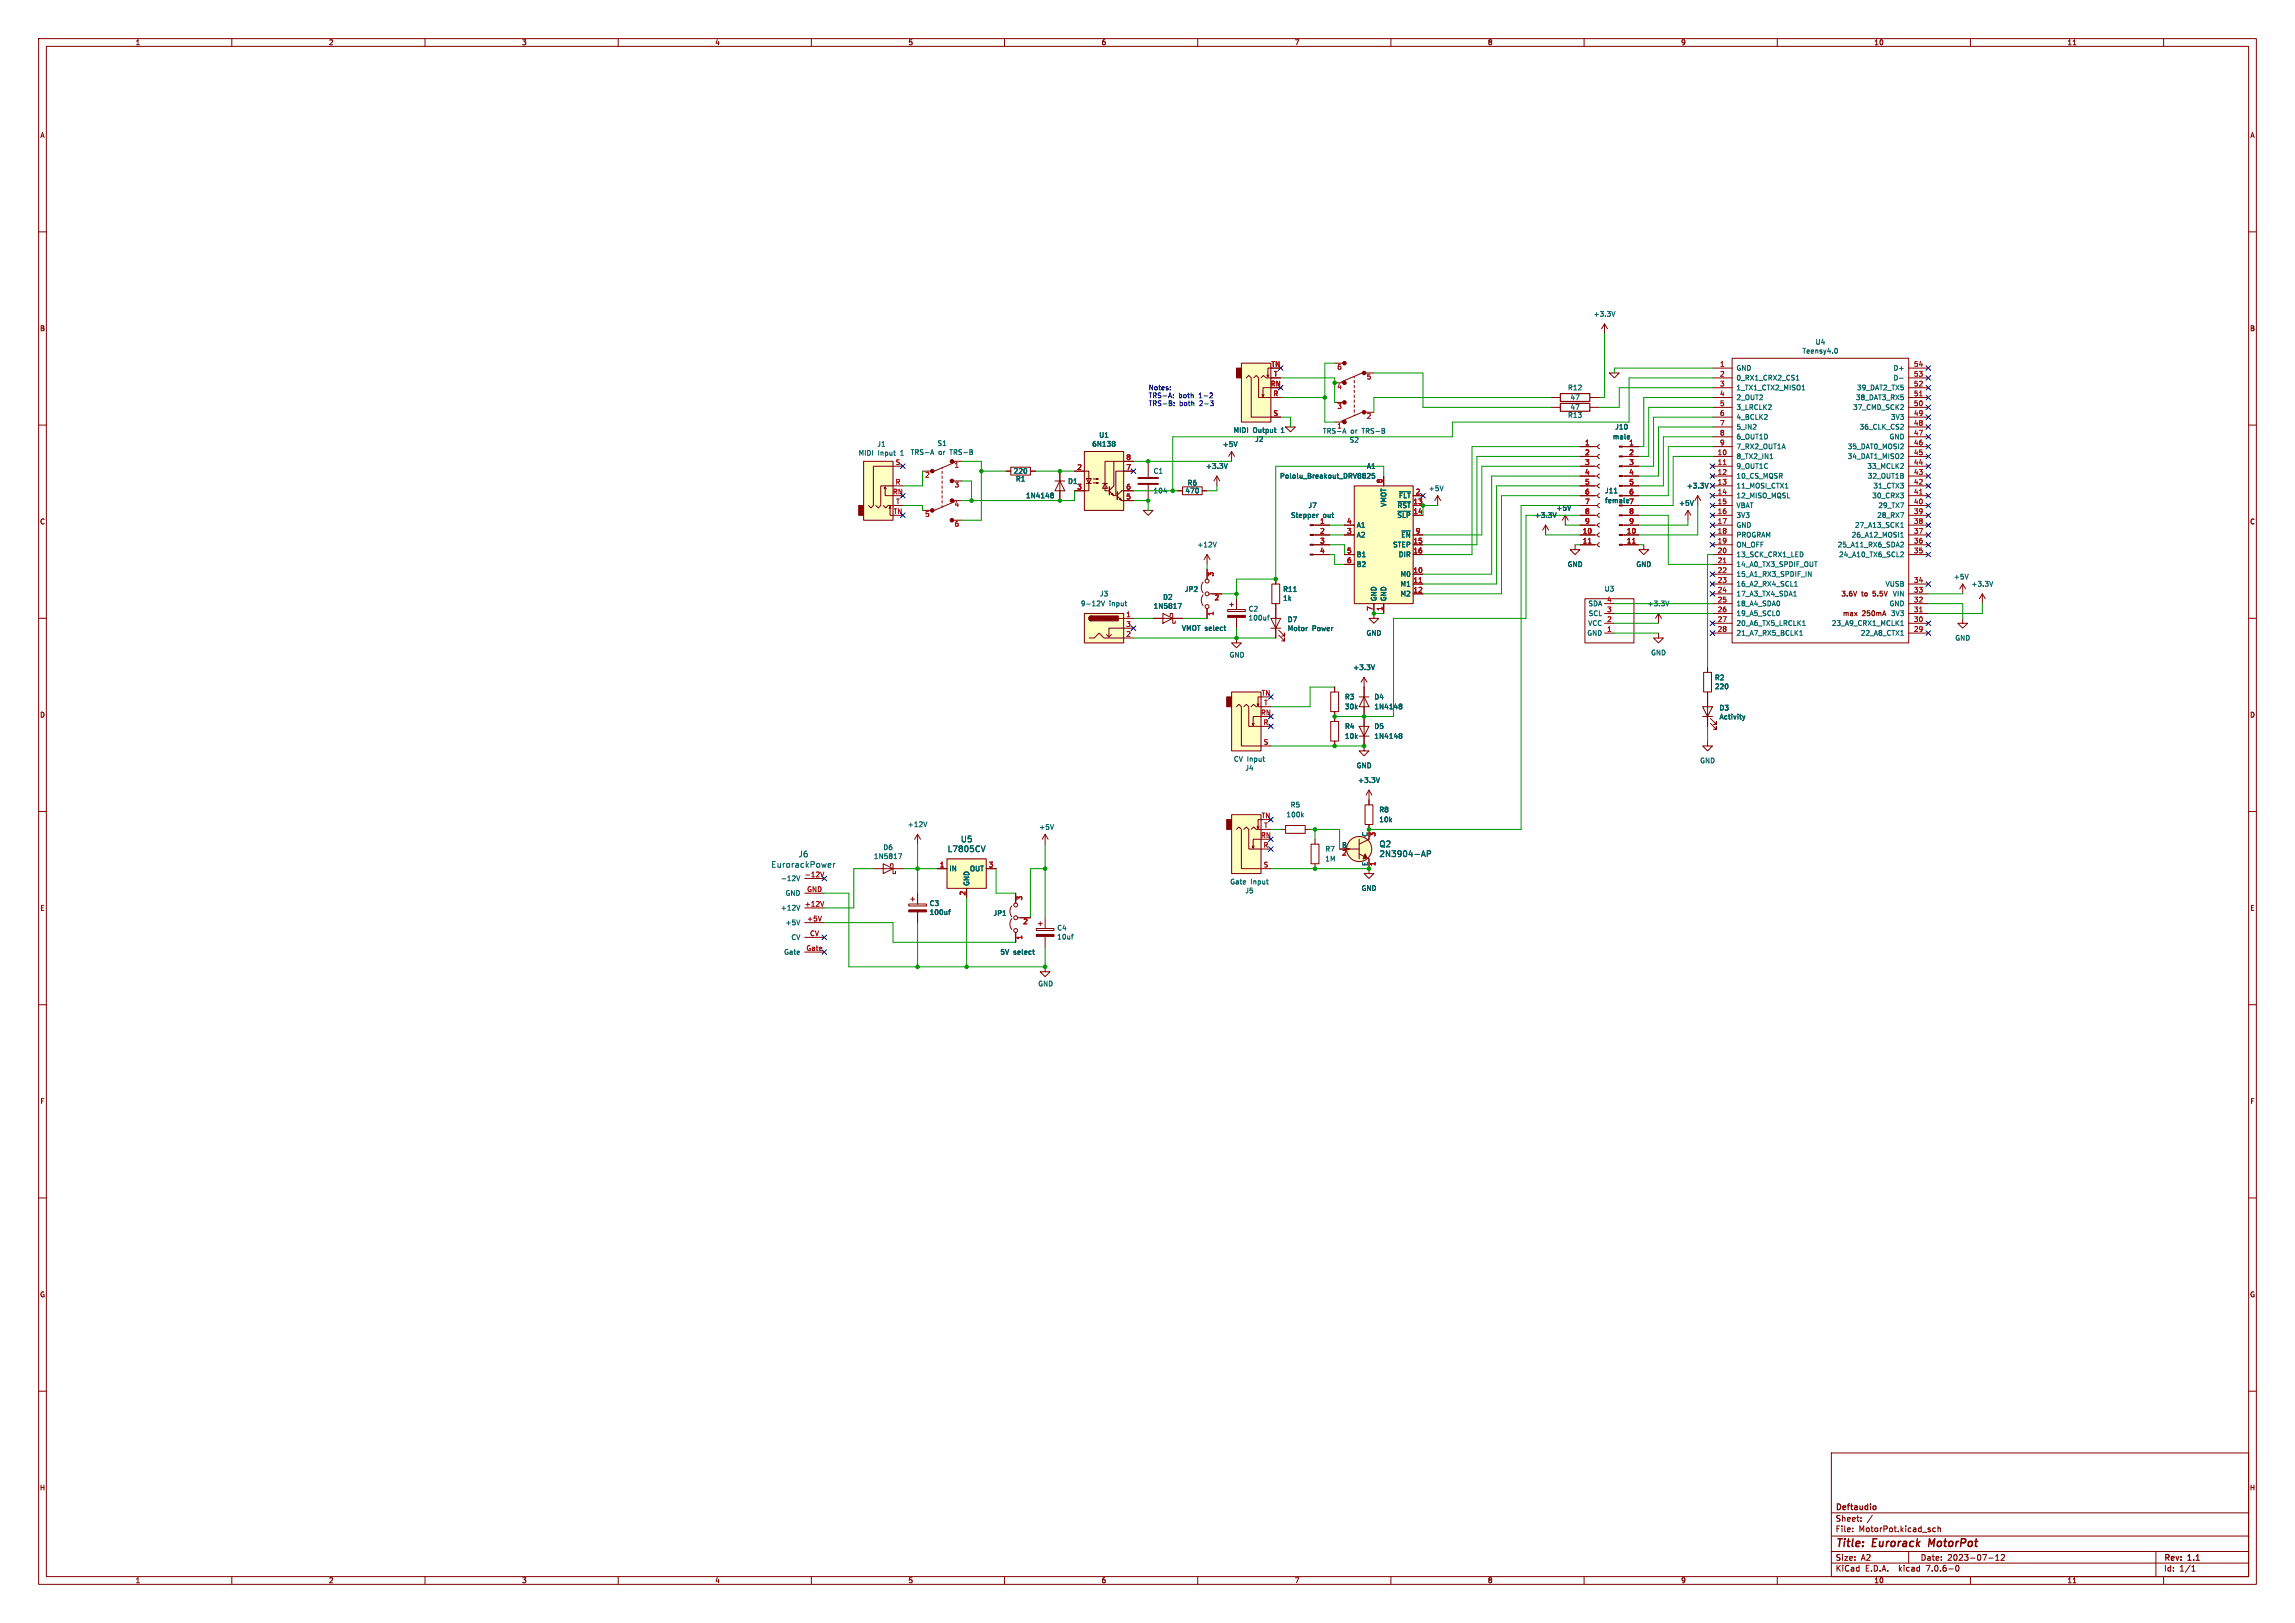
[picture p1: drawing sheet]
<svg xmlns="http://www.w3.org/2000/svg" width="594mm" height="420mm" viewBox="0 0 594 420" stroke-linecap="round" stroke-linejoin="round" font-family="sans-serif">
<defs><g id="words">
<g font-size="2.8" fill="#840000">
<text x="475" y="400.9">Title:</text>
<text x="484.7" y="400.9">Eurorack</text>
<text x="500" y="400.9">MotorPot</text>
</g>
<g font-size="2.1" fill="#006464">
<text x="245.2" y="220.7">L7805CV</text>
<text x="248.6" y="218.2">U5</text>
<text x="356.9" y="219.4">Q2</text>
<text x="356.9" y="222">2N3904-AP</text>
<text x="199.5" y="224.7">EurorackPower</text>
<text x="206.6" y="222">J6</text>
</g>
<g font-size="2.1" fill="#840000">
<text x="475" y="394">Sheet:</text>
<text x="475" y="391.2">Deftaudio</text>
<text x="475" y="396.7">File:</text>
<text x="481.1" y="396.7">MotorPot.kicad_sch</text>
<text x="475" y="406.9">KiCad</text>
<text x="475" y="404.1">Size:</text>
<text x="481.7" y="404.1">A2</text>
<text x="482.7" y="406.9">E.D.A.</text>
<text x="491.6" y="406.9">kicad</text>
<text x="497" y="404.1">Date:</text>
<text x="498.8" y="406.9">7.0.6-0</text>
<text x="504" y="404.1">2023-07-12</text>
<text x="560" y="404.3">Rev:</text>
<text x="560" y="406.9">Id:</text>
<text x="564.1" y="406.9">1/1</text>
<text x="566.4" y="404.3">1.1</text>
</g>
<g font-size="1.8" fill="#840000">
<text x="35" y="11.9">1</text>
<text x="85" y="11.9">2</text>
<text x="135" y="11.9">3</text>
<text x="185" y="11.9">4</text>
<text x="235" y="11.9">5</text>
<text x="285" y="11.9">6</text>
<text x="335" y="11.9">7</text>
<text x="385" y="11.9">8</text>
<text x="435" y="11.9">9</text>
<text x="485" y="11.9">10</text>
<text x="535" y="11.9">11</text>
<text x="10.3" y="35.9">A</text>
<text x="582.3" y="35.9">A</text>
<text x="10.3" y="85.9">B</text>
<text x="582.3" y="85.9">B</text>
<text x="10.3" y="135.9">C</text>
<text x="582.3" y="135.9">C</text>
<text x="476.5" y="154.5">3.6V</text>
<text x="481.8" y="154.5">to</text>
<text x="484.8" y="154.5">5.5V</text>
<text x="476.9" y="159.6">max</text>
<text x="481.9" y="159.6">250mA</text>
<text x="10.3" y="185.9">D</text>
<text x="582.3" y="185.9">D</text>
<text x="10.3" y="235.9">E</text>
<text x="582.3" y="235.9">E</text>
<text x="10.3" y="285.9">F</text>
<text x="582.3" y="285.9">F</text>
<text x="10.3" y="335.9">G</text>
<text x="582.3" y="335.9">G</text>
<text x="10.2" y="385.9">H</text>
<text x="582.2" y="385.9">H</text>
<text x="35" y="409.9">1</text>
<text x="85" y="409.9">2</text>
<text x="135" y="409.9">3</text>
<text x="185" y="409.9">4</text>
<text x="235" y="409.9">5</text>
<text x="285" y="409.9">6</text>
<text x="335" y="409.9">7</text>
<text x="385" y="409.9">8</text>
<text x="435" y="409.9">9</text>
<text x="485" y="409.9">10</text>
<text x="535" y="409.9">11</text>
</g>
<g font-size="1.8" fill="#006464">
<text x="412.3" y="82.1">+3.3V</text>
<text x="469.8" y="89.4">U4</text>
<text x="466.4" y="91.7">Teensy4.0</text>
<text x="405.7" y="101.2">R12</text>
<text x="449.3" y="96.1">GND</text>
<text x="449.3" y="98.7">0_RX1_CRX2_CS1</text>
<text x="449.3" y="101.2">1_TX1_CTX2_MISO1</text>
<text x="480.5" y="101.2">39_DAT2_TX5</text>
<text x="490" y="98.7">D-</text>
<text x="490" y="96.1">D+</text>
<text x="406.4" y="103.7">47</text>
<text x="406.4" y="106.3">47</text>
<text x="449.3" y="106.3">3_LRCLK2</text>
<text x="449.3" y="103.7">2_OUT2</text>
<text x="479.5" y="106.3">37_CMD_SCK2</text>
<text x="480.2" y="103.7">38_DAT3_RX5</text>
<text x="284.4" y="113.5">U1</text>
<text x="319.2" y="112.2">MIDI</text>
<text x="324.3" y="112.2">Output</text>
<text x="331.7" y="112.2">1</text>
<text x="342.3" y="112.4">TRS-A</text>
<text x="346" y="111.2">1</text>
<text x="349.6" y="112.4">or</text>
<text x="352.7" y="112.4">TRS-B</text>
<text x="405.7" y="108.3">R13</text>
<text x="417.3" y="113.9">male</text>
<text x="417.9" y="111.4">J10</text>
<text x="449.3" y="108.8">4_BCLK2</text>
<text x="449.3" y="111.4">5_IN2</text>
<text x="449.3" y="113.9">6_OUT1D</text>
<text x="481.2" y="111.4">36_CLK_CS2</text>
<text x="488.9" y="113.9">GND</text>
<text x="489.3" y="108.8">3V3</text>
<text x="222.1" y="118.1">MIDI</text>
<text x="227" y="115.8">J1</text>
<text x="227.2" y="118.1">Input</text>
<text x="233.2" y="118.1">1</text>
<text x="235.6" y="117.9">TRS-A</text>
<text x="242.5" y="115.6">S1</text>
<text x="242.9" y="117.9">or</text>
<text x="246" y="117.9">TRS-B</text>
<text x="282.6" y="115.8">6N138</text>
<text x="316.4" y="115.8">+5V</text>
<text x="324.7" y="114.5">J2</text>
<text x="349.2" y="114.7">S2</text>
<text x="449.3" y="119">8_TX2_IN1</text>
<text x="449.3" y="116.4">7_RX2_OUT1A</text>
<text x="478.1" y="119">34_DAT1_MISO2</text>
<text x="478.1" y="116.4">35_DAT0_MOSI2</text>
<text x="262.2" y="122.8">220</text>
<text x="262.8" y="124.8">R1</text>
<text x="276.3" y="125.4">D1</text>
<text x="298.5" y="122.8">C1</text>
<text x="307.3" y="125.8">R6</text>
<text x="312" y="121.5">+3.3V</text>
<text x="331.2" y="124.1">Pololu_Breakout_DRV8825</text>
<text x="353.7" y="121.5">A1</text>
<text x="449.3" y="121.5">9_OUT1C</text>
<text x="449.3" y="124.1">10_CS_MQSR</text>
<text x="483.2" y="121.5">33_MCLK2</text>
<text x="483.3" y="124.1">32_OUT1B</text>
<text x="265.4" y="129.1">1N4148</text>
<text x="298.5" y="127.9">104</text>
<text x="306.7" y="127.9">470</text>
<text x="338.5" y="131.7">J7</text>
<text x="359" y="131.3" transform="rotate(-90 359 131.3)">VMOT</text>
<text x="361.6" y="131.7">~{RST}</text>
<text x="362" y="129.1">~{FLT}</text>
<text x="369.7" y="127.3">+5V</text>
<text x="415.3" y="127.9">J11</text>
<text x="415.3" y="130.4">female 7</text>
<text x="434.5" y="131.1">+5V</text>
<text x="436.5" y="126.6">+3.3V</text>
<text x="449.3" y="126.6">11_MOSI_CTX1</text>
<text x="449.3" y="129.1">12_MISO_MQSL</text>
<text x="449.3" y="131.7">VBAT</text>
<text x="484.5" y="129.1">30_CRX3</text>
<text x="484.8" y="126.6">31_CTX3</text>
<text x="486" y="131.7">29_TX7</text>
<text x="334" y="134.2">Stepper</text>
<text x="342.4" y="134.2">out</text>
<text x="351" y="136.8">A1</text>
<text x="361.5" y="134.2">~{SLP}</text>
<text x="397.1" y="134.2">+3.3V</text>
<text x="402.7" y="132.4">+5V</text>
<text x="449.3" y="134.2">3V3</text>
<text x="449.3" y="136.8">GND</text>
<text x="480" y="136.8">27_A13_SCK1</text>
<text x="485.7" y="134.2">28_RX7</text>
<text x="309.8" y="141.8">+12V</text>
<text x="351" y="139.3">A2</text>
<text x="360.5" y="141.8">STEP</text>
<text x="362.6" y="139.3">~{EN}</text>
<text x="449.3" y="139.3">PROGRAM</text>
<text x="449.3" y="141.8">ON_OFF</text>
<text x="475.5" y="141.8">25_A11_RX6_SDA2</text>
<text x="479.1" y="139.3">26_A12_MOSI1</text>
<text x="351" y="144.4">B1</text>
<text x="351" y="146.9">B2</text>
<text x="361.9" y="144.4">DIR</text>
<text x="362.4" y="149.5">M0</text>
<text x="405.6" y="146.9">GND</text>
<text x="423.4" y="146.9">GND</text>
<text x="449.3" y="144.4">13_SCK_CRX1_LED</text>
<text x="449.3" y="146.9">14_A0_TX3_SPDIF_OUT</text>
<text x="449.3" y="149.5">15_A1_RX3_SPDIF_IN</text>
<text x="475.9" y="144.4">24_A10_TX6_SCL2</text>
<text x="284.6" y="154.5">J3</text>
<text x="300.9" y="155.4">D2</text>
<text x="306.6" y="153.4">JP2</text>
<text x="332" y="153.4">R11</text>
<text x="332" y="155.7">1k</text>
<text x="356.5" y="155.7" transform="rotate(-90 356.5 155.7)">GND</text>
<text x="359" y="155.7" transform="rotate(-90 359 155.7)">GND</text>
<text x="362.4" y="152">M1</text>
<text x="362.4" y="154.5">M2</text>
<text x="415.2" y="153.3">U3</text>
<text x="449.3" y="152">16_A2_RX4_SCL1</text>
<text x="449.3" y="154.5">17_A3_TX4_SDA1</text>
<text x="487.9" y="152">VUSB</text>
<text x="489.8" y="154.5">VIN</text>
<text x="505.6" y="150.1">+5V</text>
<text x="510.1" y="152">+3.3V</text>
<text x="279.6" y="157.1">9-12V</text>
<text x="287.1" y="157.1">input</text>
<text x="298.5" y="157.7">1N5817</text>
<text x="323" y="158.4">C2</text>
<text x="323" y="160.8">100uf</text>
<text x="333.2" y="161.2">D7</text>
<text x="411" y="157.1">SDA</text>
<text x="411.1" y="159.6">SCL</text>
<text x="426.3" y="157.1">+3.3V</text>
<text x="449.3" y="157.1">18_A4_SDA0</text>
<text x="449.3" y="159.6">19_A5_SCL0</text>
<text x="488.9" y="157.1">GND</text>
<text x="489.3" y="159.6">3V3</text>
<text x="305.8" y="163.4">VMOT select</text>
<text x="333.2" y="163.5">Motor</text>
<text x="339.6" y="163.5">Power</text>
<text x="353.6" y="164.7">GND</text>
<text x="410.7" y="164.7">GND</text>
<text x="410.9" y="162.2">VCC</text>
<text x="449.3" y="162.2">20_A6_TX5_LRCLK1</text>
<text x="449.3" y="164.7">21_A7_RX5_BCLK1</text>
<text x="474" y="162.2">23_A9_CRX1_MCLK1</text>
<text x="481.5" y="164.7">22_A8_CTX1</text>
<text x="506" y="166">GND</text>
<text x="318.1" y="170.4">GND</text>
<text x="350.1" y="173.6">+3.3V</text>
<text x="427.2" y="169.8">GND</text>
<text x="443.7" y="176.2">R2</text>
<text x="443.7" y="178.5">220</text>
<text x="348" y="181.2">R3</text>
<text x="348" y="183.7">30k</text>
<text x="355.6" y="181.2">D4</text>
<text x="355.6" y="183.7">1N4148</text>
<text x="444.9" y="184">D3</text>
<text x="348" y="188.8">R4</text>
<text x="348" y="191.4">10k</text>
<text x="355.6" y="188.8">D5</text>
<text x="355.6" y="191.4">1N4148</text>
<text x="444.9" y="186.4">Activity</text>
<text x="319.2" y="197.3">CV Input</text>
<text x="439.9" y="197.7">GND</text>
<text x="322.2" y="199.6">J4</text>
<text x="351" y="199">GND</text>
<text x="351.4" y="202.8">+3.3V</text>
<text x="333.9" y="209.1">R5</text>
<text x="234.8" y="214.2">+12V</text>
<text x="268.9" y="214.9">+5V</text>
<text x="332.8" y="211.7">100k</text>
<text x="356.9" y="210.4">R8</text>
<text x="356.9" y="213">10k</text>
<text x="228.5" y="220.2">D6</text>
<text x="342.9" y="220.6">R7</text>
<text x="347.2" y="219.5">B</text>
<text x="354.1" y="216.6" transform="rotate(-90 354.1 216.6)">C</text>
<text x="226.1" y="222.5">1N5817</text>
<text x="245.6" y="225.7">IN</text>
<text x="250.9" y="225.7">OUT</text>
<text x="342.9" y="223.1">1M</text>
<text x="354.1" y="224.2" transform="rotate(-90 354.1 224.2)">E</text>
<text x="202" y="228.2">-12V</text>
<text x="203.2" y="232">GND</text>
<text x="251.1" y="229.4" transform="rotate(-90 251.1 229.4)">GND</text>
<text x="318.3" y="229.1">Gate</text>
<text x="322.2" y="231.4">J5</text>
<text x="323.7" y="229.1">Input</text>
<text x="352.3" y="230.7">GND</text>
<text x="202" y="235.8">+12V</text>
<text x="203.2" y="239.6">+5V</text>
<text x="240.5" y="234.6">C3</text>
<text x="240.5" y="237">100uf</text>
<text x="257" y="237.2">JP1</text>
<text x="204.7" y="243.4">CV</text>
<text x="273.5" y="241">C4</text>
<text x="273.5" y="243.3">10uf</text>
<text x="202.8" y="247.2">Gate</text>
<text x="258.8" y="247.2">5V</text>
<text x="262.3" y="247.2">select</text>
<text x="268.6" y="255.4">GND</text>
</g>
<g font-size="1.8" fill="#a90000">
<text x="329" y="95">TN</text>
<text x="346" y="96">6</text>
<text x="445.1" y="95">1</text>
<text x="495.3" y="95">54</text>
<text x="328.8" y="100.1">RN</text>
<text x="329.6" y="97.5">T</text>
<text x="346" y="101">4</text>
<text x="353.6" y="98.5">5</text>
<text x="445.1" y="97.5">2</text>
<text x="445.1" y="100.1">3</text>
<text x="495.3" y="100.1">52</text>
<text x="495.3" y="97.5">53</text>
<text x="329.5" y="102.6">R</text>
<text x="329.5" y="107.7">S</text>
<text x="346" y="106.1">3</text>
<text x="445.1" y="105.2">5</text>
<text x="445.1" y="107.7">6</text>
<text x="445.1" y="102.6">4</text>
<text x="495.3" y="107.7">49</text>
<text x="495.3" y="105.2">50</text>
<text x="495.3" y="102.6">51</text>
<text x="353.6" y="108.7">2</text>
<text x="445.1" y="110.2">7</text>
<text x="445.1" y="112.8">8</text>
<text x="495.3" y="112.8">47</text>
<text x="495.3" y="110.2">48</text>
<text x="291.4" y="119.1">8</text>
<text x="410.1" y="115.3">1</text>
<text x="410.1" y="117.9">2</text>
<text x="421.6" y="115.3">1</text>
<text x="421.6" y="117.9">2</text>
<text x="444.5" y="117.9">10</text>
<text x="445.1" y="115.3">9</text>
<text x="495.3" y="117.9">45</text>
<text x="495.3" y="115.3">46</text>
<text x="231.7" y="125.5">R</text>
<text x="231.7" y="120.4">S</text>
<text x="239.3" y="123.9">2</text>
<text x="246.9" y="121.4">1</text>
<text x="278.7" y="121.7">2</text>
<text x="291.4" y="121.7">7</text>
<text x="357.9" y="125.2" transform="rotate(-90 357.9 125.2)">8</text>
<text x="410.1" y="120.4">3</text>
<text x="410.1" y="122.9">4</text>
<text x="410.1" y="125.5">5</text>
<text x="421.6" y="120.4">3</text>
<text x="421.6" y="122.9">4</text>
<text x="421.6" y="125.5">5</text>
<text x="444.5" y="120.4">11</text>
<text x="444.5" y="122.9">12</text>
<text x="444.5" y="125.5">13</text>
<text x="495.3" y="125.5">42</text>
<text x="495.3" y="122.9">43</text>
<text x="495.3" y="120.4">44</text>
<text x="231" y="128">RN</text>
<text x="231.8" y="130.6">T</text>
<text x="246.9" y="126.4">3</text>
<text x="246.9" y="131.5">4</text>
<text x="278.7" y="126.7">3</text>
<text x="291.4" y="129.3">5</text>
<text x="291.4" y="126.7">6</text>
<text x="365.7" y="130.6">13</text>
<text x="366.3" y="128">2</text>
<text x="410.1" y="128">6</text>
<text x="410.1" y="130.6">7</text>
<text x="421.6" y="128">6</text>
<text x="444.5" y="128">14</text>
<text x="444.5" y="130.6">15</text>
<text x="495.3" y="130.6">40</text>
<text x="495.3" y="128">41</text>
<text x="231.2" y="133.1">TN</text>
<text x="239.3" y="134.1">5</text>
<text x="246.9" y="136.6">6</text>
<text x="341.6" y="135.6">1</text>
<text x="348.5" y="135.6">4</text>
<text x="365.7" y="133.1">14</text>
<text x="410.1" y="133.1">8</text>
<text x="410.1" y="135.6">9</text>
<text x="421.6" y="133.1">8</text>
<text x="421.6" y="135.6">9</text>
<text x="444.5" y="133.1">16</text>
<text x="444.5" y="135.6">17</text>
<text x="495.3" y="135.6">38</text>
<text x="495.3" y="133.1">39</text>
<text x="341.6" y="138.2">2</text>
<text x="341.6" y="140.7">3</text>
<text x="341.6" y="143.3">4</text>
<text x="348.5" y="138.2">3</text>
<text x="348.5" y="143.3">5</text>
<text x="365.7" y="140.7">15</text>
<text x="365.7" y="143.3">16</text>
<text x="366.3" y="138.2">9</text>
<text x="409.5" y="138.2">10</text>
<text x="409.5" y="140.7">11</text>
<text x="421" y="138.2">10</text>
<text x="421" y="140.7">11</text>
<text x="444.5" y="138.2">18</text>
<text x="444.5" y="140.7">19</text>
<text x="444.5" y="143.3">20</text>
<text x="495.3" y="143.3">35</text>
<text x="495.3" y="140.7">36</text>
<text x="495.3" y="138.2">37</text>
<text x="314.4" y="149.3" transform="rotate(-90 314.4 149.3)">3</text>
<text x="348.5" y="145.8">6</text>
<text x="365.7" y="148.3">10</text>
<text x="444.5" y="145.8">21</text>
<text x="444.5" y="148.3">22</text>
<text x="314.3" y="155.7">2</text>
<text x="365.7" y="150.9">11</text>
<text x="365.7" y="153.4">12</text>
<text x="415.9" y="156">4</text>
<text x="444.5" y="150.9">23</text>
<text x="444.5" y="153.4">24</text>
<text x="444.5" y="156">25</text>
<text x="495.3" y="156">32</text>
<text x="495.3" y="153.4">33</text>
<text x="495.3" y="150.9">34</text>
<text x="291.4" y="159.8">1</text>
<text x="314.4" y="159.5" transform="rotate(-90 314.4 159.5)">1</text>
<text x="355.3" y="158.2" transform="rotate(-90 355.3 158.2)">7</text>
<text x="357.9" y="158.2" transform="rotate(-90 357.9 158.2)">1</text>
<text x="415.9" y="161">2</text>
<text x="415.9" y="158.5">3</text>
<text x="444.5" y="158.5">26</text>
<text x="444.5" y="161">27</text>
<text x="495.3" y="161">30</text>
<text x="495.3" y="158.5">31</text>
<text x="291.4" y="164.8">2</text>
<text x="291.4" y="162.3">3</text>
<text x="415.9" y="163.6">1</text>
<text x="444.5" y="163.6">28</text>
<text x="495.3" y="163.6">29</text>
<text x="326.3" y="185.2">RN</text>
<text x="326.4" y="180.1">TN</text>
<text x="327.1" y="182.6">T</text>
<text x="326.9" y="187.7">R</text>
<text x="327" y="192.8">S</text>
<text x="326.4" y="211.8">TN</text>
<text x="327.1" y="214.4">T</text>
<text x="326.3" y="216.9">RN</text>
<text x="326.9" y="219.5">R</text>
<text x="347.3" y="221.7">2</text>
<text x="356.3" y="216.6" transform="rotate(-90 356.3 216.6)">3</text>
<text x="208.2" y="227.1">-12V</text>
<text x="243.1" y="224.5">1</text>
<text x="255.8" y="224.5">3</text>
<text x="327" y="224.5">S</text>
<text x="356.3" y="224.2" transform="rotate(-90 356.3 224.2)">1</text>
<text x="208.8" y="230.9">GND</text>
<text x="249.9" y="231.8" transform="rotate(-90 249.9 231.8)">2</text>
<text x="264.9" y="233.1" transform="rotate(-90 264.9 233.1)">3</text>
<text x="208.2" y="234.7">+12V</text>
<text x="208.8" y="238.5">+5V</text>
<text x="264.7" y="239.5">2</text>
<text x="209.5" y="242.3">CV</text>
<text x="264.9" y="243.3" transform="rotate(-90 264.9 243.3)">1</text>
<text x="208.6" y="246.1">Gate</text>
</g>
<g font-size="1.8" fill="#0000c2">
<text x="297.2" y="101.1">Notes:</text>
<text x="297.2" y="103.1">TRS-A:</text>
<text x="297.2" y="105.2">TRS-B:</text>
<text x="305.1" y="103.1">both</text>
<text x="305.2" y="105.2">both</text>
<text x="310.4" y="103.1">1-2</text>
<text x="310.6" y="105.2">2-3</text>
</g>
</g></defs>
<g fill="none" stroke="#840000" stroke-width=".26">
<path d="M10 10h574v400h-574zM12 12h570v396h-570zM60 10v2M110 10v2M160 10v2M210 10v2M260 10v2M310 10v2M360 10v2M410 10v2M460 10v2M510 10v2"/>
<path d="M536.6 11.6h.7M560 10v2M10 60h2M582 60h2M321.3 94h7.6v15.2h-7.6zM322.6 97.8l.6-.6 .6 .6v10.2h7.7M324.5 97.8l.6-.6 .7 .6v5.1h5.7M326.4 97.8l.6-.6 .7 .6h3.8M328.4 97l-.2 .5M328.9 95.3h-.7v2.2l-.3-.5M345.4 99.1h2.6M345.4 94h2.6"/>
<path d="M350.5 97.4v.4M350.5 98.4v.7M350.5 99.7v.6M352.6 96.5l-5.4 2.3M353.1 96.5h2.5M415.3 83.8l-.8 1.3M415.3 83.8v2.6M415.3 83.8l.8 1.3M416.6 96.5h2.5l-1.3 1.3zM443.2 97.8h5.1M443.2 95.3h5.1M448.3 92.7h45.7v73.7h-45.7z"/>
<path d="M494 97.8h5.1M494 95.3h5.1M10 110h2M223.5 119.4h7.6v15.2h-7.6zM246.4 119.4h2.5M247.1 119.6l-5.3 2.3M280.7 116.8h10.1v15.3h-10.1zM288.3 119.4h-2.3v7.6h1M293.4 119.4h-5.1v6.3l-1.2 1.2M297.2 119.4v4.3M318.8 116.8l.7 1.3M318.8 116.8v2.6"/>
<path d="M318.8 116.8l-.8 1.3M327.2 102.1l-.3 .5M328.9 100.3h-2v2.3l-.3-.5M332.7 110.5h2.6l-1.3 1.3zM345.4 109.2h2.6M345.4 104.1h2.6M350.5 101v.6M350.5 102.2v.7M350.5 103.5v.6M350.5 104.8v.6M350.5 106v.7M350.5 107.3v.3"/>
<path d="M352.6 106.7l-5.4 2.3M353.1 106.7h2.5M401.3 102.9h2.6M401.3 105.4h2.6M408.9 118.1h4.6M408.9 115.6h4.6M411.5 102.9h2.5M411.5 105.4h2.5M414 117.6l-.3 .1-.2 .4 .2 .4 .3 .1M414 115.1l-.3 .1-.2 .4 .2 .3 .3 .2M420 118.1h4.2M420 115.6h4.2"/>
<path d="M443.2 102.9h5.1M443.2 108h5.1M443.2 118.1h5.1M443.2 115.6h5.1M443.2 113h5.1M443.2 110.5h5.1M443.2 105.4h5.1M443.2 100.3h5.1M494 102.9h5.1M494 108h5.1M494 118.1h5.1M494 115.6h5.1"/>
<path d="M494 113h5.1M494 110.5h5.1M494 105.4h5.1M494 100.3h5.1M582 110h2M228.6 130.8l.6 .6 .7-.6h3.8M228.9 126.5l.2-.5v2.3h2M229.1 126l.3 .5M230.1 131.6l.3-.5v2.3h.7M230.4 131.1l.2 .5M233.7 125.7h-5.7v5.1l-.7 .6-.6-.6M233.7 120.7h-7.6v10.1l-.7 .6-.6-.6"/>
<path d="M238.8 121.9h2.5M238.8 132.1h2.5M243.8 121v.3M243.8 121.9v.7M243.8 123.2v.6M243.8 124.5v.6M243.8 125.7v.7M243.8 127v.6M243.8 128.3v.6M243.8 129.5v.7M243.8 130.8v.4M246.4 124.5h2.5"/>
<path d="M246.4 129.5h2.5M246.4 134.6h2.5M247.1 129.8l-5.3 2.3M260.3 121.9h1.3M261.6 120.9h5.1v2h-5.1zM266.7 121.9h1.3M273 124.5h2.6M274.3 124.5l1.3 2.5h-2.6zM274.3 121.9v7.6M278.1 121.9h3.7v5.1h-3.7M281.2 123.8h1.2l-.6 1.3zM281.2 125.1h1.2"/>
<path d="M283 125h1.2M283 124h1.2M285.4 125.1h1.2M286 125.1l.6 1.3h-1.2zM287.1 127.1l1.2 1.2h.6M287.9 127.6l.3 .5-.5-.2zM289.2 128.4l1.1 1.1h3.1M289.7 129.2l.2-.3 .3 .5zM293.4 121.9h-4.6v6.4M293.4 127h-3.1l-1.1 1.1M295.9 132.1h2.5l-1.2 1.3zM297.2 125.2v4.3"/>
<path d="M304.8 127h1.3M306.1 126h5v2h-5zM311.1 127h1.3M315 123.2l-.8 1.3M315 123.2v2.5M315 123.2l.7 1.3M340 138.4h4.2M340 135.9h4.2M348 138.4h2.5M348 135.9h2.5M350.5 125.7h15.3v30.5h-15.3zM358.1 123.2v2.5"/>
<path d="M365.8 138.4h2.5M365.8 130.8h2.5M365.8 133.4h2.5M365.8 128.3h2.5M372.1 128.3l.8 1.2M372.1 128.3v2.5M372.1 128.3l-.8 1.2M400 135.9l-.7 1.3M400 135.9v2.5M400 135.9l.8 1.3M405.1 133.4l.8 1.2M405.1 133.4v2.5"/>
<path d="M405.1 133.4l-.7 1.2M408.9 138.4h4.6M408.9 135.9h4.6M408.9 130.8h4.6M408.9 133.4h4.6M408.9 128.3h4.6M408.9 120.7h4.6M408.9 123.2h4.6M408.9 125.7h4.6M414 137.9l-.3 .2-.2 .3 .2 .4 .3 .1M414 135.4l-.3 .1-.2 .4 .2 .3 .3 .2M414 132.8l-.3 .2-.2 .3 .2 .4 .3 .2"/>
<path d="M414 130.3l-.3 .1-.2 .4 .2 .4 .3 .1M414 127.8l-.3 .1-.2 .4 .2 .3 .3 .2M414 125.2l-.3 .2-.2 .3 .2 .4 .3 .1M414 122.7l-.3 .1-.2 .4 .2 .3 .3 .2M414 120.1l-.3 .2-.2 .3 .2 .4 .3 .2M420 138.4h4.2M420 135.9h4.2M420 133.4h4.2M420 128.3h4.2M420 120.7h4.2M420 123.2h4.2M420 125.7h4.2"/>
<path d="M420.4 130.8h3.8M436.9 132.1l.7 1.3M436.9 132.1v2.5M436.9 132.1l-.8 1.3M439.4 128.3l-.7 1.2M439.4 128.3v2.5M439.4 128.3l.8 1.2M443.2 138.4h5.1M443.2 135.9h5.1M443.2 130.8h5.1M443.2 133.4h5.1M443.2 128.3h5.1"/>
<path d="M443.2 120.7h5.1M443.2 123.2h5.1M443.2 125.7h5.1M494 138.4h5.1M494 135.9h5.1M494 130.8h5.1M494 133.4h5.1M494 128.3h5.1M494 120.7h5.1M494 123.2h5.1M494 125.7h5.1M10 160h2"/>
<path d="M280.7 158.8h10.1v7.6h-10.1zM282.4 159.4l-.4 .2-.2 .4 .2 .5 .4 .2M301 158.8l2.5 1.2-2.5 1.3zM302.9 159.4v-.6h.6v2.5h.7v-.6M311.4 153.9a2.27 2.27 0 0 0 0 2.8M311.4 150.6a2.27 2.27 0 0 0 0 2.8M312.4 143.5l-.7 1.3M312.4 143.5v2.6M312.4 147.3v2.6M312.4 157.5v2.5M312.4 143.5l.8 1.3M312.9 153.7h3.3"/>
<path d="M317.8 157.7h4.5v.5h-4.5zM318.3 156.5h1M318.8 156v1M320 154.9v2.8M320 159.8v2.8M329.2 151.1h2v5.1h-2zM330.2 149.9v1.2M330.2 156.2v8.9M340 143.5h4.2M340 141h4.2M348 143.5h2.5M348 146.1h2.5"/>
<path d="M355.6 156.2v3.8h-1.3l1.3 1.3 1.3-1.3h-1.3M358.1 156.2v2.6M365.8 143.5h2.5M365.8 141h2.5M365.8 148.6h2.5M365.8 151.1h2.5M365.8 153.7h2.5M407.7 141v1.2h1.2l-1.2 1.3-1.3-1.3h1.3M408.9 141h4.6M410.2 154.9h12.7v11.5h-12.7zM414 140.5l-.3 .1-.2 .4 .2 .3 .3 .2M415.3 156.2h2.5"/>
<path d="M415.3 158.8h2.5M420 141h4.2M425.4 141v1.2h1.3l-1.3 1.3-1.2-1.3h1.2M429.3 158.8l-.8 1.2M429.3 158.8v2.5M429.3 158.8l.7 1.2M443.2 143.5h5.1M443.2 141h5.1M443.2 148.6h5.1M443.2 151.1h5.1M443.2 153.7h5.1M443.2 146.1h5.1"/>
<path d="M443.2 156.2h5.1M443.2 158.8h5.1M494 143.5h5.1M494 141h5.1M494 151.1h5.1M494 153.7h5.1M494 156.2h5.1M494 158.8h5.1M508 151.1l.8 1.3M508 151.1v2.6M508 151.1l-.8 1.3M513.1 153.7l-.8 1.2"/>
<path d="M513.1 153.7v2.5M513.1 153.7l.7 1.2M582 160h2M281.9 165.1h1.3l1.3-1.3 1.2 1.3h7.7M287.7 164.2l-.7 .6M289.6 160h3.8M293.4 162.6h-6.4v2.2l-.6-.6M298.4 160h7.7M318.8 179.1h7.6v15.2h-7.6zM320 165.1v1.3h1.3l-1.3 1.2-1.2-1.2h1.2M328.9 160h2.6l-1.3 2.6zM328.9 162.6h2.6"/>
<path d="M331 164.3l1.5 1.6v-.8v.8h-.8M331 163.1l1.5 1.5v-.8v.8h-.8M344.4 179.1h2.1v5.1h-2.1zM345.4 177.8v1.3M353.1 175.3v19h1.2l-1.2 1.3-1.3-1.3h1.3M353.1 175.3l-.8 1.2M353.1 175.3l.7 1.2M415.3 161.3h2.5M415.3 163.8h2.5M429.3 163.8v1.3h1.2l-1.2 1.3-1.3-1.3h1.3M440.9 174h2.1v5.1h-2.1zM442 172.7v1.3"/>
<path d="M442 179.1v8.9M443.2 161.3h5.1M443.2 163.8h5.1M494 161.3h5.1M494 163.8h5.1M508 160v1.3h1.3l-1.3 1.3-1.3-1.3h1.3M320 182.9l.7-.7 .6 .7v10.1h7.6M321.9 182.9l.7-.7 .6 .7v5.1h5.7M323.8 182.9l.7-.7 .6 .7h3.8M324.6 187.2l-.2 .5M325.9 182.1l-.3 .5M326.4 180.3h-.8v2.3l-.2-.5"/>
<path d="M326.4 185.4h-2v2.3l-.3-.5M344.4 186.7h2.1v5.1h-2.1zM345.4 184.2v2.5M345.4 191.8v1.2M351.8 188h2.5l-1.2 2.5zM351.8 180.3h2.5M351.8 190.5h2.5M353.1 180.3l1.2 2.6h-2.5zM440.7 182.9h2.5l-1.2 2.5zM440.7 185.4h2.5M442 191.8v1.2h1.2l-1.2 1.3-1.3-1.3h1.3M442.7 187.2l1.5 1.5v-.7v.7h-.7"/>
<path d="M442.7 185.9l1.5 1.6v-.8v.8h-.7M10 210h2M237.5 215.9l-.8 1.3M237.5 215.9v2.5M237.5 215.9l.8 1.3M270.5 215.9v2.5M270.5 215.9l-.8 1.3M270.5 215.9l.8 1.3M318.8 210.8h7.6v15.3h-7.6zM320 214.6l.7-.6 .6 .6v10.2h7.6M321.9 214.6l.7-.6 .6 .6v5.1h5.7M323.8 214.6l.7-.6 .6 .6h3.8"/>
<path d="M324.6 218.9l-.2 .6M325.9 213.9l-.3 .5M326.4 212.1h-.8v2.3l-.2-.5M326.4 217.2h-2v2.3l-.3-.6M331.5 214.6h1.2M332.7 213.6h5.1v2h-5.1zM337.8 214.6h1.3M339.3 218.4h2.1v5.1h-2.1zM340.4 217.2v1.2M346.7 219.7h5.1M351.8 217.2v5.1M353.3 208.3h2v5.1h-2z"/>
<path d="M354.3 204.5v3.8M354.3 213.4v3.8l-2.5 1.2M354.3 204.5l-.7 1.2M354.3 204.5l.8 1.2M582 210h2M208.3 235h5.1M208.3 238.8h5.1M208.3 227.3h5.1M208.3 231.1h5.1M226.1 224.8h7.6M228.6 223.5l2.5 1.3-2.5 1.3zM230.5 224.2v-.7h.6v2.6h.7v-.7"/>
<path d="M235.2 233.9h4.6v.5h-4.6zM235.7 232.7h1M236.2 232.2v1M237.5 231.1v2.8M237.5 236v2.8M242.6 224.8h2.5M245.1 222.3h10.2v7.6h-10.2zM250.2 229.9v2.5M255.3 224.8h2.5M261.9 237.7a2.27 2.27 0 0 0 0 2.8M261.9 234.4a2.27 2.27 0 0 0 0 2.8M262.9 231.1v2.6"/>
<path d="M263.4 237.5h3.3M268.7 239h1M269.2 238.5v1M270.5 237.5v2.8M340.4 223.5v1.3M351.8 221l2.5 1.3v3.8h1.3l-1.3 1.2-1.2-1.2h1.2M10 260h2M208.3 242.6h5.1M208.3 246.4h5.1M262.9 241.3v2.5M268.2 240.3h4.6v.5h-4.6zM270.5 250.2v1.3h1.3l-1.3 1.2-1.3-1.2h1.3"/>
<path d="M270.5 242.3v2.8M582 260h2M10 310h2M582 310h2M10 360h2M474 376h108v32h-108zM582 360h2M474 397.5h108M474 391.5h108M479.5 396.2v.2M479.5 395.4v.2M481.7 393.5v.2"/>
<path d="M481.7 392.7v.2M484.6 392.1l-1.3 1.9M501 395.4h-.5l-.3 .3 .2 .6h.6M501.6 395.5l.6-.1v1M501.6 394.9v1.5M60 408v2M110 408v2M160 408v2M210 408v2M260 408v2M310 408v2M360 408v2"/>
<path d="M410 408v2M460 408v2M474 404.5h108M474 401.5h108M494 401.5v3M506.4 405.1h.1a.8 .8 0 0 1 .6 .7 .8 .8 0 0 1-.6 .8 1 1 0 0 1-.1-1.5zM510 408v2M514.7 403.2h1.2M516.5 403.8h.9M516.5 402.7l.5-.4v1.5M518 402.4l.5-.1 .3 .4-.9 1.1h.9M536.6 409.6h.7"/>
<path d="M558 401.5v6.5M560 408v2M567.3 406.6h.9M567.3 405.5l.4-.4v1.5"/>
<circle cx="312.4" cy="157" r=".51"/>
<circle cx="312.4" cy="153.7" r=".51"/>
<circle cx="312.4" cy="150.4" r=".51"/>
<circle cx="351.8" cy="219.7" r="3.3"/>
<circle cx="262.9" cy="237.5" r=".51"/>
<circle cx="262.9" cy="234.2" r=".51"/>
<circle cx="262.9" cy="240.8" r=".51"/>
</g>
<path d="M499.4 398.2l-.2 2" fill="none" stroke="#840000" stroke-width=".4"/>
<path d="M403.9 101.9h7.6v2h-7.6zM403.9 104.4h7.6v2h-7.6zM485.3 389.7l.3 .3v.4l-.3 .3" fill="none" stroke="#840000" stroke-width=".3"/>
<g fill="none" stroke="#006464" stroke-width=".26">
<path d="M418 80.6l-.4 1.3M464.9 98.4h.7M465 97.4l.3-.3v1.3M475.2 90.1a.68 .68 0 0 1 .4 .7 .68 .68 0 0 1-.4 .6M491.6 97.9h1M231.3 117h.5M231.7 117.8h.1M241 117.3h.6M241.3 116.4l.4 1.2M288.1 114.2l.5 .3-.2 .3M288.1 114.8h.3M288.4 114.8l.2 .4-.5 .3"/>
<path d="M317.7 120l-.4 1.2M320.2 114.3l-.4 1.3M329.8 111.1h.5M330.2 111.9h.1M347.6 111.8h.7M347.9 110.9l.5 1.2M421.6 112.8l.2 .3-.6 .1M458.1 118.7h.8M466.4 100.9h.7M491.9 106h.8M492.4 109.8l.3 .2-.1 .3-.7 .8h.8M492.6 117.5v.5l-.7 .7h.8"/>
<path d="M492.6 114.9v.5l-.7 .7h.8M492.6 104.8v.5M272.1 128.1h.1M272.1 127.6l.5 .1-.2 .4M272.2 128.1h.2M272.2 128.1l-.1 .1M272.4 128.1l.3 .3-.1 .3-.5 .1M301.2 127.2h.8M340.8 133.1v.8M341.2 133.1l-.4 .2M353.3 122.6v.4M353.3 123.1v.6"/>
<path d="M353.9 122.6l.5-.1 .2 .4-.8 .9h.8M355.8 122.5h-.6l-.1 .6 .6-.1 .1 .6h-.7M361.8 132.3h3.2M361.8 129.8h3.2M362.2 127.2h2.8M362.8 137.4h2.2M373.5 125.7l-.4 1.3M402.8 132.7l-.5 1.2M406.6 130.8l-.5 1.3M417.8 127.6h.7M438.3 129.5l-.4 1.3M442.1 125l-.4 1.3"/>
<path d="M462.1 126.3h.7M491.9 132.7h.8l-.5 1.2M491.9 135.6l.4-.4v1.3M491.9 138.1l.4-.4v1.3M491.9 139h.8M491.9 136.5h.8M492.6 120v.5l-.7 .7h.8M285.1 155.5l.4 1.3 .4-1.3M291.2 155.9h.4M291.4 156.7l.2 .1M304.9 156.2h.9l-.6 1.2M314.8 140.3l-.4 1.2"/>
<path d="M328 159.6h.5M328.5 159.2l-.3 .2v1.1M334.8 153.1h.7M432 155.5l-.4 1.3M460.4 158.1l.2 .4-.2 .8M460.6 155.8v.7M464.2 154.2h.8M464.5 151.7h.7M464.5 150.8l.3-.4v1.3M464.5 153.2l.1-.2v1.2M466.5 143v.9M468.1 147.9l.7 1.3v-1.3"/>
<path d="M469.6 145.4h.7M492.1 142.8l.5 .1 .1 .3-.8 .9h.8M492.1 140.3h.5l.1 .3-.8 .9h.8M509.4 148.6l-.4 1.3M515.8 150.4l-.4 1.3M316.8 162.3h.5M317 163l.3 .1M338.3 162.4h.1M355.8 172l-.4 1.3M465.8 164.4h.7M465.8 163.5l.4-.4v1.3M466.5 161.9h.8"/>
<path d="M466.5 161l.4-.4v1.3M491.9 161.9h.8M491.9 164.4h.8M491.9 161l.4-.4v1.3M326.8 196.2h.5M327.2 197h.1M362.2 182.7h.2M362.2 182.3h.6l-.2 .4M362.2 189.9h.6l-.2 .5M362.2 190.3l.2 .1M362.4 182.7h.2M362.4 182.7l-.2 .1"/>
<path d="M362.4 190.4h.2M362.4 190.4h-.2M362.6 182.7l.2 .3v.3l-.6 .1M362.6 190.4l.2 .2v.4h-.6M451 185.2l.3 .9M451.3 186.1l-.3 .4M451.6 185.2l-.3 .9M239.9 212.7l-.4 1.2M255 218.9l-.5 1.5M272.7 213.4l-.4 1.2M337 210.9l.4 .5M337.4 210.6l-.5 .4"/>
<path d="M357.1 201.2l-.5 1.3M206.2 226.6l.4 1.3 .4-1.3M207 234.3l-.4 1.2M207 238.1l-.4 1.2M214.6 223.4l.4 .1 .1 .3-.8 .1M215 224.4h-.4M215.7 223.4v1M216.2 223.4l-.5 .3M232.5 220.9h.9l-.6 1.3M245.5 235.8h.5M246 235.4l-.3 .2v1.1M327.8 227.9h.5"/>
<path d="M328.1 228.8h.2M368 221.2h.8M368.4 220.2l.5 1.5M369.4 221l.7-.1 .1-.6-.8-.1v1.5M267.3 246.1h.4M267.4 246.8l.3 .2M277.3 242.2h.5M277.8 241.8h-.3"/>
</g>
<g fill="#ffffc2" stroke="#ffffc2" stroke-width=".26">
<path d="M318.8 210.8h7.6v15.3h-7.6z"/>
<path d="M321.3 94h7.6v15.2h-7.6z"/>
<path d="M350.5 125.7h15.3v30.5h-15.3z"/>
<path d="M245.1 222.3h10.2v7.6h-10.2z"/>
<path d="M223.5 119.4h7.6v15.2h-7.6z"/>
<path d="M318.8 179.1h7.6v15.2h-7.6z"/>
<path d="M280.7 158.8h10.1v7.6h-10.1z"/>
<path d="M280.7 116.8h10.1v15.3h-10.1z"/>
<circle cx="351.8" cy="219.7" r="3.3"/>
</g>
<g fill="#840000" stroke="#840000" stroke-width=".26">
<path d="M317.5 212.1h1.3v2.5h-1.3z"/>
<path d="M353.3 221l.5 1-1 .3z"/>
<path d="M320 95.3h1.3v2.5h-1.3z"/>
<path d="M339.1 143.4h.9v.2h-.9z"/>
<path d="M339.1 140.8h.9v.3h-.9z"/>
<path d="M339.1 138.3h.9v.3h-.9z"/>
<path d="M339.1 135.8h.9v.2h-.9z"/>
<path d="M268.2 241.8h4.6v.5h-4.6z"/>
<path d="M235.2 235.5h4.6v.5h-4.6z"/>
<path d="M222.2 130.8h1.3v2.6h-1.3z"/>
<path d="M317.5 180.3h1.3v2.6h-1.3z"/>
<path d="M317.8 159.3h4.5v.5h-4.5z"/>
<path d="M282 159.6l.4-.2v1.3l-.5-.4z"/>
<path d="M282.4 159.4h7v1.3h-7z"/>
<path d="M419.1 140.8h.9v.3h-.9z"/>
<path d="M419.1 138.3h.9v.3h-.9z"/>
<path d="M419.1 135.8h.9v.2h-.9z"/>
<path d="M419.1 133.2h.9v.3h-.9z"/>
<path d="M419.1 128.1h.9v.3h-.9z"/>
<path d="M419.1 125.6h.9v.3h-.9z"/>
<path d="M419.1 123.1h.9v.2h-.9z"/>
<path d="M419.1 120.5h.9v.3h-.9z"/>
<path d="M419.1 118h.9v.2h-.9z"/>
<path d="M419.1 115.4h.9v.3h-.9z"/>
<circle cx="353.1" cy="96.5" r=".46"/>
<circle cx="353.1" cy="106.7" r=".46"/>
<circle cx="348" cy="94" r=".46"/>
<circle cx="348" cy="99.1" r=".46"/>
<circle cx="348" cy="104.1" r=".46"/>
<circle cx="348" cy="109.2" r=".46"/>
<circle cx="241.3" cy="132.1" r=".46"/>
<circle cx="241.3" cy="121.9" r=".46"/>
<circle cx="246.4" cy="134.6" r=".46"/>
<circle cx="246.4" cy="129.5" r=".46"/>
<circle cx="246.4" cy="124.5" r=".46"/>
<circle cx="246.4" cy="119.4" r=".46"/>
</g>
<path d="M496.8 102.5h.7M446 120.2h.7M496.8 127.9h.7M367.3 150.7h.7M411.1 140.6h.7M422.5 140.6h.7M446 145.6h.7M496.8 158.3h.7M212.4 225.6l.4 1.3 .4-1.3M212.6 237.1l-.4 1.2M213.2 233.3l-.4 1.2" fill="none" stroke="#a90000" stroke-width=".26"/>
<path d="M294.6 125.2h5.1M294.6 123.7h5.1" fill="none" stroke="#840000" stroke-width=".51"/>
<path d="M287.1 126v2M289.2 127.3v2" fill="none" stroke="#840000" stroke-width=".36"/>
<path d="M302.9 100.8v.1M302.9 100.1v.1M303.7 102.8v.2M303.7 102.2v.1M303.9 104.9v.1M303.9 104.2v.1M313.2 103.7h.8l-.4 .5 .4 .1v.5l-.2 .2h-.4M313.3 101.7h.4l.2 .3-.8 1h.8" fill="none" stroke="#0000c2" stroke-width=".26"/>
<g fill="none" stroke="#009600" stroke-width=".26">
<path d="M331.5 97.8h13.9v6.3M345.4 94h-2.5v15.2h2.5M355.6 96.5h12.7v8.9h33M415.3 86.4v16.5h-1.3M443.2 97.8h-21.6v11.4h-45.7v3.8h-72.4v14M443.2 95.3h-25.4v1.2M248.9 119.4h5.1v15.2h-5.1M293.4 119.4h25.4M331.5 102.9h11.4M331.5 108h2.5v2.5M401.3 102.9h-45.7v3.8M408.9 115.6h-27.9v27.9h-12.7"/>
<path d="M408.9 118.1h-26.6v22.9h-14M443.2 102.9h-17.8v12.7h-1.2M443.2 100.3h-24.1v5.1h-5.1M443.2 105.4h-16.5v12.7h-2.5M443.2 110.5h-13.9v12.7h-5.1M443.2 115.6h-11.4v12.7h-7.6M443.2 118.1h-10.1v12.7h-8.9M443.2 113h-12.7v12.7h-6.3M443.2 108h-15.2v12.7h-3.8M233.7 130.8h5.1v1.3M238.8 121.9v3.8h-5.1M248.9 124.5h2.6v5"/>
<path d="M254 121.9h6.3M268 121.9h10.1M278.1 127v2.5h-29.2M293.4 129.5h3.8v2.6M293.4 127h11.4M315 125.7v1.3h-2.6M344.2 138.4h3.8M344.2 135.9h3.8M358.1 123.2v-2.5h-27.9v29.2h-10.2v5M372.1 130.8h-3.8v2.6M400 138.4h8.9M405.1 135.9h3.8"/>
<path d="M408.9 123.2h-22.8v25.4h-17.8M408.9 128.3h-20.3v25.4h-20.3M408.9 130.8h-15.2v83.8h-39.4M408.9 133.4h-13.9v26.6h-34.3v25.4h-15.3M408.9 125.7h-21.6v25.4h-19M408.9 120.7h-25.4v17.7h-15.2M424.2 133.4h7.6v12.7h11.4M436.9 134.6v1.3h-12.7M439.4 130.8v7.6h-15.2M312.4 146.1v1.2M316.2 153.7h3.8M344.2 141h3.8v2.5"/>
<path d="M344.2 143.5h1.2v2.6h2.6M355.6 158.8h2.5M407.7 141h1.2M417.8 158.8h25.4M417.8 156.2h25.4M424.2 141h1.2M443.2 143.5h-1.2v29.2M499.1 156.2h8.9v3.8M499.1 153.7h8.9M513.1 156.2v2.6h-14M293.4 160h5M293.4 165.1h36.8"/>
<path d="M306.1 160h6.3M320 162.6v2.5M345.4 177.8h-6.3v5.1h-10.2M417.8 161.3h11.5M417.8 163.8h11.5M328.9 193h24.2M442 188v3.8M237.5 218.4v12.7M270.5 218.4v19.1M328.9 214.6h2.6M339.1 214.6h7.6v5.1M340.4 214.6v2.6"/>
<path d="M213.4 231.1h6.3v19.1h50.8v-5.1M213.4 238.8h17.7v5h31.8M226.1 224.8h-5.1v10.2h-7.6M233.7 224.8h8.9M237.5 238.8v11.4M250.2 232.4v17.8M257.8 224.8v6.3h5.1M270.5 224.8h-3.8v12.7M328.9 224.8h25.4"/>
</g>
<g fill="none" stroke="#000084" stroke-width=".26">
<path d="M330.9 94.6l1.2 1.3M330.9 99.7l1.2 1.2M332.1 94.6l-1.2 1.3M332.1 99.7l-1.2 1.2M498.5 97.2l1.2 1.2M498.5 99.7l1.2 1.2M498.5 94.6l1.2 1.3M499.7 94.6l-1.2 1.3M499.7 97.2l-1.2 1.2M499.7 99.7l-1.2 1.2M498.5 117.5l1.2 1.2M498.5 107.3l1.2 1.3"/>
<path d="M498.5 115l1.2 1.2M498.5 109.9l1.2 1.2M498.5 112.4l1.2 1.2M498.5 102.3l1.2 1.2M498.5 104.8l1.2 1.2M499.7 107.3l-1.2 1.3M499.7 117.5l-1.2 1.2M499.7 115l-1.2 1.2M499.7 109.9l-1.2 1.2M499.7 112.4l-1.2 1.2M499.7 102.3l-1.2 1.2M499.7 104.8l-1.2 1.2"/>
<path d="M233.1 127.7l1.2 1.2M233.1 132.7l1.2 1.3M233.1 120l1.2 1.3M234.3 127.7l-1.2 1.2M234.3 132.7l-1.2 1.3M234.3 120l-1.2 1.3M292.8 121.3l1.2 1.2M294 121.3l-1.2 1.2M367.7 127.7l1.2 1.2M368.9 127.7l-1.2 1.2M442.6 137.8l1.2 1.2M442.6 125.1l1.2 1.2"/>
<path d="M442.6 130.2l1.2 1.2M442.6 135.3l1.2 1.2M442.6 122.6l1.2 1.2M442.6 120l1.2 1.3M442.6 132.7l1.2 1.3M442.6 127.7l1.2 1.2M443.8 137.8l-1.2 1.2M443.8 125.1l-1.2 1.2M443.8 130.2l-1.2 1.2M443.8 135.3l-1.2 1.2M443.8 122.6l-1.2 1.2M443.8 120l-1.2 1.3"/>
<path d="M443.8 132.7l-1.2 1.3M443.8 127.7l-1.2 1.2M498.5 120l1.2 1.3M498.5 130.2l1.2 1.2M498.5 122.6l1.2 1.2M498.5 125.1l1.2 1.2M498.5 127.7l1.2 1.2M498.5 135.3l1.2 1.2M498.5 132.7l1.2 1.3M498.5 137.8l1.2 1.2M499.7 120l-1.2 1.3M499.7 130.2l-1.2 1.2"/>
<path d="M499.7 122.6l-1.2 1.2M499.7 125.1l-1.2 1.2M499.7 127.7l-1.2 1.2M499.7 135.3l-1.2 1.2M499.7 132.7l-1.2 1.3M499.7 137.8l-1.2 1.2M442.6 140.4l1.2 1.2M442.6 150.5l1.2 1.2M442.6 148l1.2 1.2M442.6 153.1l1.2 1.2M443.8 140.4l-1.2 1.2M443.8 150.5l-1.2 1.2"/>
<path d="M443.8 148l-1.2 1.2M443.8 153.1l-1.2 1.2M498.5 150.5l1.2 1.2M498.5 140.4l1.2 1.2M498.5 142.9l1.2 1.2M499.7 150.5l-1.2 1.2M499.7 140.4l-1.2 1.2M499.7 142.9l-1.2 1.2M292.8 162l1.2 1.2M294 162l-1.2 1.2M328.3 179.7l1.2 1.2M329.5 179.7l-1.2 1.2"/>
<path d="M442.6 163.2l1.2 1.2M442.6 160.7l1.2 1.2M443.8 163.2l-1.2 1.2M443.8 160.7l-1.2 1.2M498.5 160.7l1.2 1.2M498.5 163.2l1.2 1.2M499.7 160.7l-1.2 1.2M499.7 163.2l-1.2 1.2M328.3 184.8l1.2 1.2M328.3 187.4l1.2 1.2M329.5 184.8l-1.2 1.2M329.5 187.4l-1.2 1.2"/>
<path d="M328.3 219.1l1.2 1.2M328.3 216.6l1.2 1.2M328.3 211.5l1.2 1.2M329.5 219.1l-1.2 1.2M329.5 216.6l-1.2 1.2M329.5 211.5l-1.2 1.2M212.8 226.7l1.2 1.2M214 226.7l-1.2 1.2M212.8 245.8l1.2 1.2M212.8 242l1.2 1.2M214 245.8l-1.2 1.2M214 242l-1.2 1.2"/>
</g>
<g fill="#009600" stroke="#009600" stroke-width=".26">
<circle cx="368.3" cy="130.8" r=".46"/>
<circle cx="355.6" cy="158.8" r=".46"/>
<circle cx="297.2" cy="119.4" r=".46"/>
<circle cx="303.5" cy="127" r=".46"/>
<circle cx="297.2" cy="129.5" r=".46"/>
<circle cx="330.2" cy="149.9" r=".46"/>
<circle cx="320" cy="165.1" r=".46"/>
<circle cx="320" cy="153.7" r=".46"/>
<circle cx="345.4" cy="185.4" r=".46"/>
<circle cx="353.1" cy="193" r=".46"/>
<circle cx="353.1" cy="185.4" r=".46"/>
<circle cx="254" cy="121.9" r=".46"/>
<circle cx="274.3" cy="129.5" r=".46"/>
<circle cx="274.3" cy="121.9" r=".46"/>
<circle cx="251.5" cy="129.5" r=".46"/>
<circle cx="237.5" cy="250.2" r=".46"/>
<circle cx="237.5" cy="224.8" r=".46"/>
<circle cx="250.2" cy="250.2" r=".46"/>
<circle cx="270.5" cy="250.2" r=".46"/>
<circle cx="345.4" cy="99.1" r=".46"/>
<circle cx="342.9" cy="102.9" r=".46"/>
<circle cx="354.3" cy="224.8" r=".46"/>
<circle cx="340.4" cy="224.8" r=".46"/>
<circle cx="270.5" cy="224.8" r=".46"/>
<circle cx="340.4" cy="214.6" r=".46"/>
<circle cx="354.3" cy="214.6" r=".46"/>
<circle cx="345.4" cy="193" r=".46"/>
</g>
<use href="#words"/>
</svg>
